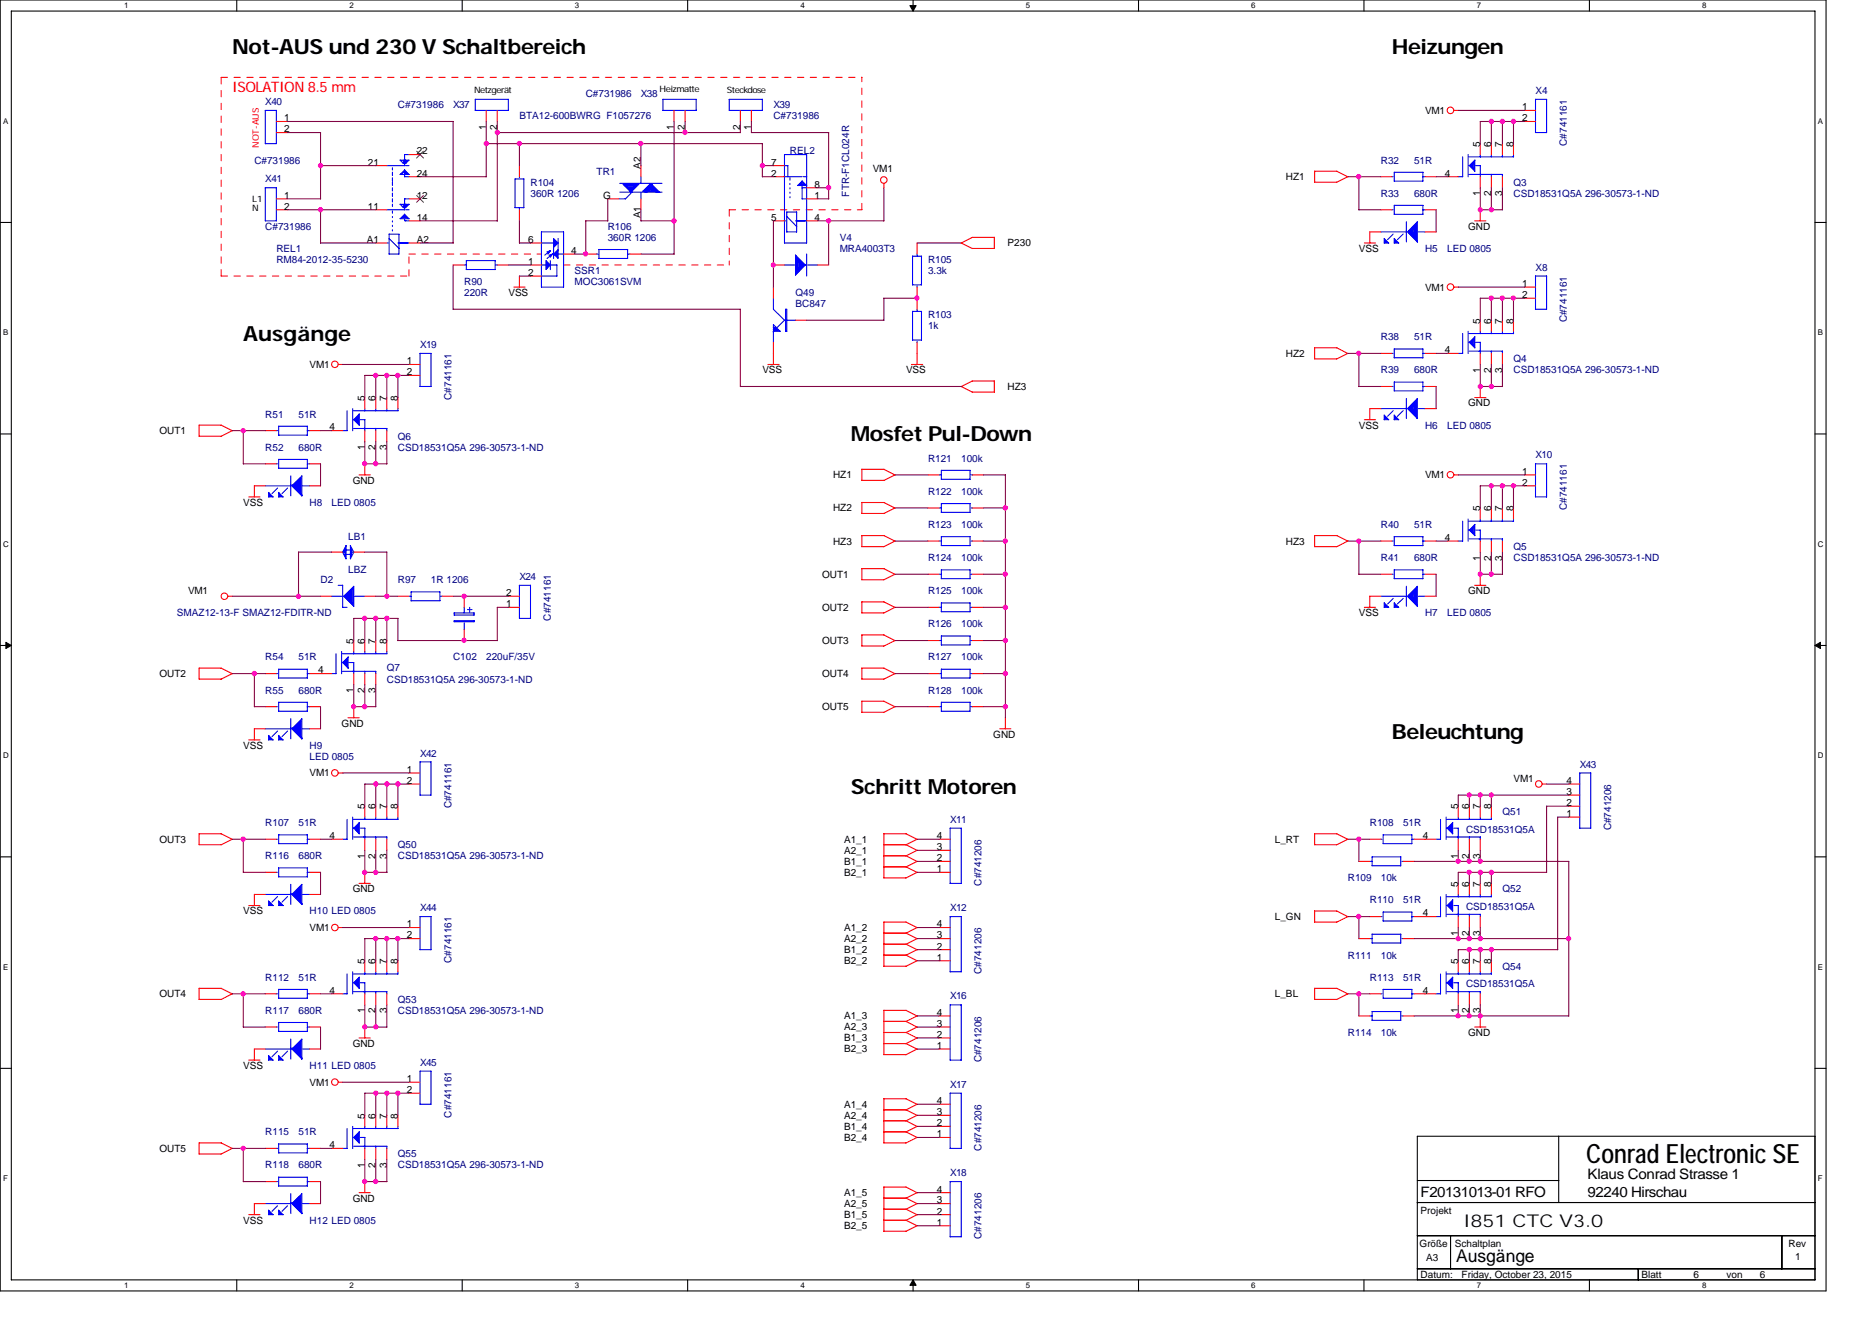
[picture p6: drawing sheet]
<svg xmlns="http://www.w3.org/2000/svg" width="297mm" height="210mm" viewBox="0 0 297 210" stroke-linecap="round" stroke-linejoin="round" font-family="sans-serif">
<defs><g id="words">
<text font-size="4.2" x="251.7" y="184.6">Conrad Electronic SE</text>
<g font-size="3.3">
<text x="36.8" y="8.6">Not-AUS und 230 V Schaltbereich</text>
<text x="220.9" y="8.6">Heizungen</text>
<text x="38.6" y="54.1">Ausgänge</text>
<text x="135" y="69.9">Mosfet Pul-Down</text>
<text x="220.9" y="117.2">Beleuchtung</text>
<text x="135" y="126">Schritt Motoren</text>
</g>
<g font-size="2.8">
<text x="232.2" y="194.8">I851 CTC V3.0</text>
<text x="231" y="200.4">Ausgänge</text>
</g>
<text font-size="2.3" fill="#f00" x="36.8" y="14.6">ISOLATION 8.5 mm</text>
<g font-size="2.3">
<text x="225.4" y="189.9">F20131013-01 RFO</text>
<text x="251.9" y="187.1">Klaus Conrad Strasse 1</text>
<text x="251.9" y="189.9">92240 Hirschau</text>
</g>
<g font-size="1.6" fill="#000080">
<text x="42.1" y="16.7">X40</text>
<text x="63.1" y="17.2">C#731986</text>
<text x="71.9" y="17.2">X37</text>
<text x="92.9" y="15.5">C#731986</text>
<text x="101.7" y="15.5">X38</text>
<text x="122.7" y="17.2">X39</text>
<text x="243.6" y="14.9">X4</text>
<text x="82.4" y="18.9">BTA12-600BWRG F1057276</text>
<text x="122.7" y="18.9">C#731986</text>
<text x="248.6" y="23.1" transform="rotate(-90 248.6 23.1)">C#741161</text>
<text x="40.4" y="26">C#731986</text>
<text x="42.1" y="28.9">X41</text>
<text x="84.2" y="29.5">R104</text>
<text x="94.7" y="27.7">TR1</text>
<text x="125.3" y="24.4">REL2</text>
<text x="219.1" y="26">R32</text>
<text x="224.4" y="26">51R</text>
<text x="240.2" y="29.5">Q3</text>
<text x="84.2" y="31.2">360R 1206</text>
<text x="134.7" y="31.2" transform="rotate(-90 134.7 31.2)">FTR-F1CL024R</text>
<text x="219.1" y="31.2">R33</text>
<text x="224.4" y="31.2">680R</text>
<text x="240.2" y="31.2">CSD18531Q5A 296-30573-1-ND</text>
<text x="42.1" y="36.5">C#731986</text>
<text x="43.9" y="40">REL1</text>
<text x="43.9" y="41.7">RM84-2012-35-5230</text>
<text x="96.4" y="36.5">R106</text>
<text x="96.4" y="38.2">360R 1206</text>
<text x="133.2" y="38.2">V4</text>
<text x="133.2" y="40">MRA4003T3</text>
<text x="147.3" y="41.7">R105</text>
<text x="226.1" y="40">H5</text>
<text x="229.6" y="40">LED 0805</text>
<text x="73.7" y="45.2">R90</text>
<text x="73.7" y="47">220R</text>
<text x="91.2" y="43.5">SSR1</text>
<text x="91.2" y="45.2">MOC3061SVM</text>
<text x="126.2" y="47">Q49</text>
<text x="147.3" y="43.5">3.3k</text>
<text x="243.6" y="43">X8</text>
<text x="126.2" y="48.7">BC847</text>
<text x="147.3" y="50.5">R103</text>
<text x="147.3" y="52.2">1k</text>
<text x="219.1" y="54">R38</text>
<text x="224.4" y="54">51R</text>
<text x="248.6" y="51.2" transform="rotate(-90 248.6 51.2)">C#741161</text>
<text x="66.7" y="55.2">X19</text>
<text x="219.1" y="59.3">R39</text>
<text x="224.4" y="59.3">680R</text>
<text x="240.2" y="57.5">Q4</text>
<text x="240.2" y="59.3">CSD18531Q5A 296-30573-1-ND</text>
<text x="71.6" y="63.5" transform="rotate(-90 71.6 63.5)">C#741161</text>
<text x="42.1" y="71.5">R52</text>
<text x="42.1" y="66.3">R51</text>
<text x="47.4" y="71.5">680R</text>
<text x="47.4" y="66.3">51R</text>
<text x="63.1" y="69.8">Q6</text>
<text x="63.1" y="71.5">CSD18531Q5A 296-30573-1-ND</text>
<text x="226.1" y="68">H6</text>
<text x="229.6" y="68">LED 0805</text>
<text x="147.3" y="73.3">R121</text>
<text x="152.5" y="73.3">100k</text>
<text x="243.6" y="72.7">X10</text>
<text x="49.1" y="80.3">H8</text>
<text x="52.6" y="80.3">LED 0805</text>
<text x="147.3" y="78.5">R122</text>
<text x="147.3" y="83.8">R123</text>
<text x="152.5" y="78.5">100k</text>
<text x="152.5" y="83.8">100k</text>
<text x="219.1" y="83.8">R40</text>
<text x="224.4" y="83.8">51R</text>
<text x="248.6" y="81" transform="rotate(-90 248.6 81)">C#741161</text>
<text x="55.2" y="85.7">LB1</text>
<text x="147.3" y="89">R124</text>
<text x="152.5" y="89">100k</text>
<text x="219.1" y="89">R41</text>
<text x="224.4" y="89">680R</text>
<text x="240.2" y="87.3">Q5</text>
<text x="240.2" y="89">CSD18531Q5A 296-30573-1-ND</text>
<text x="50.9" y="92.6">D2</text>
<text x="55.2" y="91">LBZ</text>
<text x="63.1" y="92.6">R97</text>
<text x="68.4" y="92.6">1R 1206</text>
<text x="82.4" y="92">X24</text>
<text x="147.3" y="94.3">R125</text>
<text x="152.5" y="94.3">100k</text>
<text x="28.1" y="97.8">SMAZ12-13-F SMAZ12-FDITR-ND</text>
<text x="87.4" y="98.5" transform="rotate(-90 87.4 98.5)">C#741161</text>
<text x="147.3" y="99.6">R126</text>
<text x="152.5" y="99.6">100k</text>
<text x="226.1" y="97.8">H7</text>
<text x="229.6" y="97.8">LED 0805</text>
<text x="42.1" y="104.8">R54</text>
<text x="47.4" y="104.8">51R</text>
<text x="61.4" y="106.6">Q7</text>
<text x="71.9" y="104.8">C102</text>
<text x="77.1" y="104.8">220uF/35V</text>
<text x="147.3" y="104.8">R127</text>
<text x="152.5" y="104.8">100k</text>
<text x="42.1" y="110.1">R55</text>
<text x="47.4" y="110.1">680R</text>
<text x="61.4" y="108.3">CSD18531Q5A 296-30573-1-ND</text>
<text x="147.3" y="110.1">R128</text>
<text x="152.5" y="110.1">100k</text>
<text x="49.1" y="118.9">H9</text>
<text x="49.1" y="120.6">LED 0805</text>
<text x="66.7" y="120.1">X42</text>
<text x="250.7" y="121.8">X43</text>
<text x="42.1" y="131.1">R107</text>
<text x="47.4" y="131.1">51R</text>
<text x="71.6" y="128.3" transform="rotate(-90 71.6 128.3)">C#741161</text>
<text x="150.8" y="130.6">X11</text>
<text x="217.4" y="131.1">R108</text>
<text x="222.6" y="131.1">51R</text>
<text x="238.4" y="129.4">Q51</text>
<text x="255.6" y="131.8" transform="rotate(-90 255.6 131.8)">C#741206</text>
<text x="42.1" y="136.4">R116</text>
<text x="47.4" y="136.4">680R</text>
<text x="63.1" y="134.6">Q50</text>
<text x="63.1" y="136.4">CSD18531Q5A 296-30573-1-ND</text>
<text x="232.6" y="132.2">CSD18531Q5A</text>
<text x="155.8" y="140.6" transform="rotate(-90 155.8 140.6)">C#741206</text>
<text x="213.9" y="139.9">R109</text>
<text x="217.4" y="143.4">R110</text>
<text x="219.1" y="139.9">10k</text>
<text x="222.6" y="143.4">51R</text>
<text x="238.4" y="141.6">Q52</text>
<text x="49.1" y="145.1">H10 LED 0805</text>
<text x="66.7" y="144.6">X44</text>
<text x="150.8" y="144.6">X12</text>
<text x="232.6" y="144.4">CSD18531Q5A</text>
<text x="42.1" y="155.7">R112</text>
<text x="47.4" y="155.7">51R</text>
<text x="71.6" y="152.8" transform="rotate(-90 71.6 152.8)">C#741161</text>
<text x="155.8" y="154.6" transform="rotate(-90 155.8 154.6)">C#741206</text>
<text x="213.9" y="152.1">R111</text>
<text x="217.4" y="155.7">R113</text>
<text x="219.1" y="152.1">10k</text>
<text x="222.6" y="155.7">51R</text>
<text x="238.4" y="153.9">Q54</text>
<text x="42.1" y="160.9">R117</text>
<text x="47.4" y="160.9">680R</text>
<text x="63.1" y="159.2">Q53</text>
<text x="63.1" y="160.9">CSD18531Q5A 296-30573-1-ND</text>
<text x="150.8" y="158.6">X16</text>
<text x="232.6" y="156.7">CSD18531Q5A</text>
<text x="213.9" y="164.4">R114</text>
<text x="219.1" y="164.4">10k</text>
<text x="49.1" y="169.7">H11 LED 0805</text>
<text x="66.7" y="169.1">X45</text>
<text x="150.8" y="172.7">X17</text>
<text x="155.8" y="168.6" transform="rotate(-90 155.8 168.6)">C#741206</text>
<text x="71.6" y="177.4" transform="rotate(-90 71.6 177.4)">C#741161</text>
<text x="42.1" y="180.2">R115</text>
<text x="42.1" y="185.4">R118</text>
<text x="47.4" y="180.2">51R</text>
<text x="47.4" y="185.4">680R</text>
<text x="63.1" y="183.7">Q55</text>
<text x="63.1" y="185.4">CSD18531Q5A 296-30573-1-ND</text>
<text x="155.8" y="182.6" transform="rotate(-90 155.8 182.6)">C#741206</text>
<text x="150.8" y="186.7">X18</text>
<text x="49.1" y="194.2">H12 LED 0805</text>
<text x="155.8" y="196.6" transform="rotate(-90 155.8 196.6)">C#741206</text>
</g>
<g font-size="1.6">
<text x="241.5" y="17.5">1</text>
<text x="45.1" y="19.3">1</text>
<text x="45.1" y="21">2</text>
<text x="77.1" y="20.6" transform="rotate(-90 77.1 20.6)">1</text>
<text x="78.9" y="20.6" transform="rotate(-90 78.9 20.6)">2</text>
<text x="106.9" y="20.6" transform="rotate(-90 106.9 20.6)">1</text>
<text x="108.7" y="20.6" transform="rotate(-90 108.7 20.6)">2</text>
<text x="117.5" y="20.6" transform="rotate(-90 117.5 20.6)">2</text>
<text x="119.2" y="20.6" transform="rotate(-90 119.2 20.6)">1</text>
<text x="226.1" y="18.1">VM1</text>
<text x="234.9" y="23.3" transform="rotate(-90 234.9 23.3)">5</text>
<text x="236.6" y="23.3" transform="rotate(-90 236.6 23.3)">6</text>
<text x="238.4" y="23.3" transform="rotate(-90 238.4 23.3)">7</text>
<text x="240.1" y="23.3" transform="rotate(-90 240.1 23.3)">8</text>
<text x="241.5" y="19.3">2</text>
<text x="58.4" y="26.3">21</text>
<text x="66.1" y="24.5">22</text>
<text x="66.1" y="28">24</text>
<text x="101.7" y="26.8" transform="rotate(-90 101.7 26.8)">A2</text>
<text x="122.4" y="28">2</text>
<text x="122.4" y="26.3">7</text>
<text x="129.2" y="29.8">8</text>
<text x="138.5" y="27.4">VM1</text>
<text x="204" y="28.6">HZ1</text>
<text x="229.3" y="28">4</text>
<text x="45.1" y="31.5">1</text>
<text x="45.1" y="33.3">2</text>
<text x="58.4" y="33.3">11</text>
<text x="66.1" y="31.5">12</text>
<text x="66.1" y="35">14</text>
<text x="95.7" y="31.5">G</text>
<text x="101.7" y="34.6" transform="rotate(-90 101.7 34.6)">A1</text>
<text x="122.4" y="35">5</text>
<text x="129.2" y="35">4</text>
<text x="129.2" y="31.5">1</text>
<text x="234.9" y="31.1" transform="rotate(-90 234.9 31.1)">1</text>
<text x="236.6" y="31.1" transform="rotate(-90 236.6 31.1)">2</text>
<text x="238.4" y="31.1" transform="rotate(-90 238.4 31.1)">3</text>
<text x="58.2" y="38.5">A1</text>
<text x="66.1" y="38.5">A2</text>
<text x="83.8" y="38.5">6</text>
<text x="90.7" y="40.3">4</text>
<text x="159.9" y="39.1">P230</text>
<text x="215.6" y="40">VSS</text>
<text x="233" y="36.5">GND</text>
<text x="80.7" y="47">VSS</text>
<text x="83.8" y="42">1</text>
<text x="83.8" y="43.8">2</text>
<text x="226.1" y="46.1">VM1</text>
<text x="241.5" y="45.6">1</text>
<text x="241.5" y="47.3">2</text>
<text x="234.9" y="51.4" transform="rotate(-90 234.9 51.4)">5</text>
<text x="236.6" y="51.4" transform="rotate(-90 236.6 51.4)">6</text>
<text x="238.4" y="51.4" transform="rotate(-90 238.4 51.4)">7</text>
<text x="240.1" y="51.4" transform="rotate(-90 240.1 51.4)">8</text>
<text x="49.1" y="58.4">VM1</text>
<text x="64.5" y="57.8">1</text>
<text x="64.5" y="59.6">2</text>
<text x="121" y="59.3">VSS</text>
<text x="143.8" y="59.3">VSS</text>
<text x="204" y="56.6">HZ2</text>
<text x="229.3" y="56.1">4</text>
<text x="234.9" y="59.2" transform="rotate(-90 234.9 59.2)">1</text>
<text x="236.6" y="59.2" transform="rotate(-90 236.6 59.2)">2</text>
<text x="238.4" y="59.2" transform="rotate(-90 238.4 59.2)">3</text>
<text x="57.9" y="63.6" transform="rotate(-90 57.9 63.6)">5</text>
<text x="59.6" y="63.6" transform="rotate(-90 59.6 63.6)">6</text>
<text x="61.4" y="63.6" transform="rotate(-90 61.4 63.6)">7</text>
<text x="63.1" y="63.6" transform="rotate(-90 63.1 63.6)">8</text>
<text x="159.9" y="61.9">HZ3</text>
<text x="233" y="64.5">GND</text>
<text x="25.3" y="68.9">OUT1</text>
<text x="52.3" y="68.3">4</text>
<text x="57.9" y="71.4" transform="rotate(-90 57.9 71.4)">1</text>
<text x="59.6" y="71.4" transform="rotate(-90 59.6 71.4)">2</text>
<text x="61.4" y="71.4" transform="rotate(-90 61.4 71.4)">3</text>
<text x="215.6" y="68">VSS</text>
<text x="56" y="76.8">GND</text>
<text x="132.2" y="75.9">HZ1</text>
<text x="226.1" y="75.9">VM1</text>
<text x="241.5" y="75.4">1</text>
<text x="241.5" y="77.1">2</text>
<text x="38.6" y="80.3">VSS</text>
<text x="132.2" y="81.2">HZ2</text>
<text x="234.9" y="81.2" transform="rotate(-90 234.9 81.2)">5</text>
<text x="236.6" y="81.2" transform="rotate(-90 236.6 81.2)">6</text>
<text x="238.4" y="81.2" transform="rotate(-90 238.4 81.2)">7</text>
<text x="240.1" y="81.2" transform="rotate(-90 240.1 81.2)">8</text>
<text x="132.2" y="86.4">HZ3</text>
<text x="204" y="86.4">HZ3</text>
<text x="229.3" y="85.9">4</text>
<text x="234.9" y="89" transform="rotate(-90 234.9 89)">1</text>
<text x="236.6" y="89" transform="rotate(-90 236.6 89)">2</text>
<text x="238.4" y="89" transform="rotate(-90 238.4 89)">3</text>
<text x="29.8" y="94.3">VM1</text>
<text x="80.3" y="94.6">2</text>
<text x="130.4" y="91.7">OUT1</text>
<text x="233" y="94.3">GND</text>
<text x="80.3" y="96.4">1</text>
<text x="130.4" y="96.9">OUT2</text>
<text x="215.6" y="97.8">VSS</text>
<text x="25.3" y="107.5">OUT2</text>
<text x="50.5" y="106.9">4</text>
<text x="56.1" y="102.2" transform="rotate(-90 56.1 102.2)">5</text>
<text x="57.9" y="102.2" transform="rotate(-90 57.9 102.2)">6</text>
<text x="59.6" y="102.2" transform="rotate(-90 59.6 102.2)">7</text>
<text x="61.4" y="102.2" transform="rotate(-90 61.4 102.2)">8</text>
<text x="130.4" y="102.2">OUT3</text>
<text x="130.4" y="107.5">OUT4</text>
<text x="56.1" y="110" transform="rotate(-90 56.1 110)">1</text>
<text x="57.9" y="110" transform="rotate(-90 57.9 110)">2</text>
<text x="59.6" y="110" transform="rotate(-90 59.6 110)">3</text>
<text x="130.4" y="112.7">OUT5</text>
<text x="38.6" y="118.9">VSS</text>
<text x="54.2" y="115.3">GND</text>
<text x="157.6" y="117.1">GND</text>
<text x="49.1" y="123.2">VM1</text>
<text x="64.5" y="122.7">1</text>
<text x="64.5" y="124.4">2</text>
<text x="240.2" y="124.1">VM1</text>
<text x="248.6" y="124.4">4</text>
<text x="57.9" y="128.5" transform="rotate(-90 57.9 128.5)">5</text>
<text x="59.6" y="128.5" transform="rotate(-90 59.6 128.5)">6</text>
<text x="61.4" y="128.5" transform="rotate(-90 61.4 128.5)">7</text>
<text x="63.1" y="128.5" transform="rotate(-90 63.1 128.5)">8</text>
<text x="231.4" y="128.5" transform="rotate(-90 231.4 128.5)">5</text>
<text x="233.1" y="128.5" transform="rotate(-90 233.1 128.5)">6</text>
<text x="234.9" y="128.5" transform="rotate(-90 234.9 128.5)">7</text>
<text x="236.6" y="128.5" transform="rotate(-90 236.6 128.5)">8</text>
<text x="248.6" y="129.7">1</text>
<text x="248.6" y="127.9">2</text>
<text x="248.6" y="126.2">3</text>
<text x="25.3" y="133.8">OUT3</text>
<text x="52.3" y="133.2">4</text>
<text x="57.9" y="136.3" transform="rotate(-90 57.9 136.3)">1</text>
<text x="59.6" y="136.3" transform="rotate(-90 59.6 136.3)">2</text>
<text x="61.4" y="136.3" transform="rotate(-90 61.4 136.3)">3</text>
<text x="133.9" y="133.8">A1_1</text>
<text x="133.9" y="135.5">A2_1</text>
<text x="133.9" y="137.2">B1_1</text>
<text x="148.7" y="136.7">2</text>
<text x="148.7" y="133.2">4</text>
<text x="148.7" y="134.9">3</text>
<text x="202.3" y="133.8">L_RT</text>
<text x="225.8" y="133.2">4</text>
<text x="231.4" y="136.3" transform="rotate(-90 231.4 136.3)">1</text>
<text x="233.1" y="136.3" transform="rotate(-90 233.1 136.3)">2</text>
<text x="234.9" y="136.3" transform="rotate(-90 234.9 136.3)">3</text>
<text x="56" y="141.6">GND</text>
<text x="133.9" y="139">B2_1</text>
<text x="148.7" y="138.4">1</text>
<text x="231.4" y="140.7" transform="rotate(-90 231.4 140.7)">5</text>
<text x="233.1" y="140.7" transform="rotate(-90 233.1 140.7)">6</text>
<text x="234.9" y="140.7" transform="rotate(-90 234.9 140.7)">7</text>
<text x="236.6" y="140.7" transform="rotate(-90 236.6 140.7)">8</text>
<text x="38.6" y="145.1">VSS</text>
<text x="49.1" y="147.8">VM1</text>
<text x="64.5" y="147.2">1</text>
<text x="64.5" y="148.9">2</text>
<text x="133.9" y="147.8">A1_2</text>
<text x="133.9" y="149.5">A2_2</text>
<text x="148.7" y="147.2">4</text>
<text x="148.7" y="148.9">3</text>
<text x="202.3" y="146">L_GN</text>
<text x="225.8" y="145.5">4</text>
<text x="231.4" y="148.6" transform="rotate(-90 231.4 148.6)">1</text>
<text x="233.1" y="148.6" transform="rotate(-90 233.1 148.6)">2</text>
<text x="234.9" y="148.6" transform="rotate(-90 234.9 148.6)">3</text>
<text x="57.9" y="153" transform="rotate(-90 57.9 153)">5</text>
<text x="59.6" y="153" transform="rotate(-90 59.6 153)">6</text>
<text x="61.4" y="153" transform="rotate(-90 61.4 153)">7</text>
<text x="63.1" y="153" transform="rotate(-90 63.1 153)">8</text>
<text x="133.9" y="153">B2_2</text>
<text x="133.9" y="151.3">B1_2</text>
<text x="148.7" y="152.5">1</text>
<text x="148.7" y="150.7">2</text>
<text x="231.4" y="153" transform="rotate(-90 231.4 153)">5</text>
<text x="233.1" y="153" transform="rotate(-90 233.1 153)">6</text>
<text x="234.9" y="153" transform="rotate(-90 234.9 153)">7</text>
<text x="236.6" y="153" transform="rotate(-90 236.6 153)">8</text>
<text x="25.3" y="158.3">OUT4</text>
<text x="52.3" y="157.7">4</text>
<text x="57.9" y="160.8" transform="rotate(-90 57.9 160.8)">1</text>
<text x="59.6" y="160.8" transform="rotate(-90 59.6 160.8)">2</text>
<text x="61.4" y="160.8" transform="rotate(-90 61.4 160.8)">3</text>
<text x="133.9" y="161.8">A1_3</text>
<text x="148.7" y="161.2">4</text>
<text x="202.3" y="158.3">L_BL</text>
<text x="225.8" y="157.7">4</text>
<text x="231.4" y="160.8" transform="rotate(-90 231.4 160.8)">1</text>
<text x="233.1" y="160.8" transform="rotate(-90 233.1 160.8)">2</text>
<text x="234.9" y="160.8" transform="rotate(-90 234.9 160.8)">3</text>
<text x="56" y="166.2">GND</text>
<text x="133.9" y="167">B2_3</text>
<text x="133.9" y="163.5">A2_3</text>
<text x="133.9" y="165.3">B1_3</text>
<text x="148.7" y="166.5">1</text>
<text x="148.7" y="164.7">2</text>
<text x="148.7" y="163">3</text>
<text x="233" y="164.4">GND</text>
<text x="38.6" y="169.7">VSS</text>
<text x="49.1" y="172.3">VM1</text>
<text x="64.5" y="171.7">1</text>
<text x="64.5" y="173.5">2</text>
<text x="57.9" y="177.5" transform="rotate(-90 57.9 177.5)">5</text>
<text x="59.6" y="177.5" transform="rotate(-90 59.6 177.5)">6</text>
<text x="61.4" y="177.5" transform="rotate(-90 61.4 177.5)">7</text>
<text x="63.1" y="177.5" transform="rotate(-90 63.1 177.5)">8</text>
<text x="133.9" y="179.3">B1_4</text>
<text x="133.9" y="175.8">A1_4</text>
<text x="133.9" y="177.6">A2_4</text>
<text x="148.7" y="178.8">2</text>
<text x="148.7" y="175.2">4</text>
<text x="148.7" y="177">3</text>
<text x="25.3" y="182.8">OUT5</text>
<text x="52.3" y="182.2">4</text>
<text x="57.9" y="185.4" transform="rotate(-90 57.9 185.4)">1</text>
<text x="59.6" y="185.4" transform="rotate(-90 59.6 185.4)">2</text>
<text x="61.4" y="185.4" transform="rotate(-90 61.4 185.4)">3</text>
<text x="133.9" y="181.1">B2_4</text>
<text x="148.7" y="180.5">1</text>
<text x="56" y="190.7">GND</text>
<text x="133.9" y="189.8">A1_5</text>
<text x="133.9" y="191.6">A2_5</text>
<text x="148.7" y="189.3">4</text>
<text x="148.7" y="191">3</text>
<text x="38.6" y="194.2">VSS</text>
<text x="133.9" y="195.1">B2_5</text>
<text x="133.9" y="193.3">B1_5</text>
<text x="148.7" y="194.5">1</text>
<text x="148.7" y="192.8">2</text>
<text x="225.3" y="197.9">Größe</text>
<text x="225.4" y="192.6">Projekt</text>
<text x="230.9" y="197.9">Schaltplan</text>
<text x="283.8" y="197.9">Rev</text>
<text x="225.4" y="202.8">Datum:</text>
<text x="226.3" y="200.2">A3</text>
<text x="231.9" y="202.8">Friday, October 23, 2015</text>
<text x="260.5" y="202.8">Blatt</text>
<text x="268.7" y="202.8">6</text>
<text x="274" y="202.8">von</text>
<text x="279.2" y="202.8">6</text>
<text x="284.8" y="200">1</text>
</g>
<g font-size="1.4">
<text x="75.2" y="14.7">Netzgerät</text>
<text x="104.7" y="14.5">Heizmatte</text>
<text x="115.4" y="14.7">Steckdose</text>
<text x="40" y="32.1">L1</text>
<text x="40" y="33.5">N</text>
</g>
<text font-size="1.4" fill="#f00" x="41.1" y="23.5" transform="rotate(-90 41.1 23.5)">NOT-AUS</text>
<g font-size="1.3">
<text x="19.7" y="1.3">1</text>
<text x="55.5" y="1.3">2</text>
<text x="91.2" y="1.3">3</text>
<text x="127" y="1.3">4</text>
<text x="162.8" y="1.3">5</text>
<text x="198.5" y="1.3">6</text>
<text x="234.3" y="1.3">7</text>
<text x="270.1" y="1.3">8</text>
<text x=".5" y="19.6">A</text>
<text x="288.4" y="19.6">A</text>
<text x=".5" y="53.2">B</text>
<text x="288.4" y="53.2">B</text>
<text x=".5" y="86.8">C</text>
<text x="288.4" y="86.8">C</text>
<text x=".5" y="120.3">D</text>
<text x="288.4" y="120.3">D</text>
<text x=".5" y="153.9">E</text>
<text x="288.4" y="153.9">E</text>
<text x=".5" y="187.5">F</text>
<text x="288.4" y="187.5">F</text>
<text x="19.7" y="204.4">1</text>
<text x="55.5" y="204.4">2</text>
<text x="91.2" y="204.4">3</text>
<text x="127" y="204.4">4</text>
<text x="162.8" y="204.4">5</text>
<text x="198.5" y="204.4">6</text>
<text x="234.3" y="204.4">7</text>
<text x="270.1" y="204.4">8</text>
</g>
</g></defs>
<path d="M0 0h289.7v204.9h-289.7zM1.8 1.8h286.2v201.3h-286.2z" fill="none" stroke="#000" stroke-width=".17"/>
<g fill="#fff">
<path d="M19.7 .2h.7v1.4h-.7z"/>
<path d="M19.7 203.3h.7v1.4h-.7z"/>
</g>
<path d="M37.6 0v1.8M37.6 203.1v1.8" fill="none" stroke="#000" stroke-width=".17"/>
<g fill="#fff">
<path d="M55.5 .2h.6v1.4h-.6z"/>
<path d="M55.5 203.3h.6v1.4h-.6z"/>
</g>
<path d="M73.3 0v1.8M73.3 203.1v1.8" fill="none" stroke="#000" stroke-width=".17"/>
<g fill="#fff">
<path d="M91.2 .2h.7v1.4h-.7z"/>
<path d="M91.2 203.3h.7v1.4h-.7z"/>
</g>
<path d="M109.1 0v1.8M109.1 203.1v1.8" fill="none" stroke="#000" stroke-width=".17"/>
<g fill="#fff">
<path d="M127 .2h.7v1.4h-.7z"/>
<path d="M127 203.3h.7v1.4h-.7z"/>
</g>
<path d="M144.9 0v1.8M144.9 203.1v1.8" fill="none" stroke="#000" stroke-width=".17"/>
<path d="M144.4 .9h1l-.5 .9zM144.9 203.1l.5 .9h-1z" fill="#000" stroke="#000" stroke-width=".16"/>
<g fill="#fff">
<path d="M162.8 .2h.6v1.4h-.6z"/>
<path d="M162.8 203.3h.6v1.4h-.6z"/>
</g>
<path d="M180.7 0v1.8M180.7 203.1v1.8" fill="none" stroke="#000" stroke-width=".17"/>
<g fill="#fff">
<path d="M198.5 .2h.7v1.4h-.7z"/>
<path d="M198.5 203.3h.7v1.4h-.7z"/>
</g>
<path d="M216.4 0v1.8M216.4 203.1v1.8" fill="none" stroke="#000" stroke-width=".17"/>
<g fill="#fff">
<path d="M234.3 .2h.7v1.4h-.7z"/>
<path d="M234.3 203.3h.7v1.4h-.7z"/>
</g>
<path d="M252.2 0v1.8M252.2 203.1v1.8" fill="none" stroke="#000" stroke-width=".17"/>
<g fill="#fff">
<path d="M270.1 .2h.7v1.4h-.7z"/>
<path d="M270.1 203.3h.7v1.4h-.7z"/>
<path d="M.5 18.5h.8v1.4h-.8z"/>
<path d="M288.4 18.5h.9v1.4h-.9z"/>
<path d="M.5 52.1h.8v1.4h-.8z"/>
<path d="M288.4 52.1h.9v1.4h-.9z"/>
</g>
<path d="M0 35.3h1.8M288 35.3h1.7" fill="none" stroke="#000" stroke-width=".17"/>
<g fill="#fff">
<path d="M.5 85.6h.9v1.4h-.9z"/>
<path d="M288.4 85.6h.9v1.4h-.9z"/>
</g>
<path d="M0 68.9h1.8M288 68.9h1.7" fill="none" stroke="#000" stroke-width=".17"/>
<g fill="#fff">
<path d="M.5 119.2h.9v1.4h-.9z"/>
<path d="M288.4 119.2h.9v1.4h-.9z"/>
</g>
<path d="M0 102.4h1.8M288 102.4h1.7" fill="none" stroke="#000" stroke-width=".17"/>
<path d="M.9 101.9l.9 .5-.9 .5zM288 102.4l.9-.5v1z" fill="#000" stroke="#000" stroke-width=".16"/>
<g fill="#fff">
<path d="M.5 152.8h.8v1.4h-.8z"/>
<path d="M288.4 152.8h.9v1.4h-.9z"/>
</g>
<path d="M0 136h1.8M288 136h1.7" fill="none" stroke="#000" stroke-width=".17"/>
<g fill="#fff">
<path d="M.5 186.3h.7v1.4h-.7z"/>
<path d="M288.4 186.3h.8v1.4h-.8z"/>
</g>
<path d="M0 169.6h1.8M288 169.6h1.7M224.9 180.3h63.1v22.8h-63.1zM224.9 190.9h63.1M224.9 196.1h63.1M224.9 187.4h22.5M230.2 196.1v5.3M247.3 180.3v10.6M282.7 196.1v5.3M224.9 201.4h63.1M259.9 201.4v1.7" fill="none" stroke="#000" stroke-width=".17"/>
<path d="M35.1 12.3h101.7M115.7 33.3v8.8M115.7 33.3h21.1M136.8 33.3v-21M35.1 43.8v-31.5M35.1 43.8h29.8M64.9 43.8v-3.5M64.9 40.3h21M89.4 42.1h26.3" fill="none" stroke="#f00" stroke-width=".16" stroke-dasharray="1 1 1 1 1 1 1 1"/>
<g fill="none" stroke="#f00" stroke-width=".17">
<path d="M43.9 19.3h1.7M77.1 17.5v1.8M78.9 17.5v1.8M107 17.5v1.8M108.7 17.5v1.8M117.5 17.5v1.8M119.2 17.5v1.8M230.7 17.5h.7M241.9 17.5h1.7M241.9 19.3h1.7M43.9 21h1.7M43.9 33.3h1.7"/>
<path d="M43.9 31.6h1.7M59.6 38.6h1.8M59.6 33.3h1.8M59.6 26.3h1.8M64.9 35.1h1.8M64.9 38.6h1.8M64.9 28h1.8M64.9 31.6h1.8M64.9 24.5h1.8M82.4 26.3v1.7M82.4 33.3v1.8M84.2 38.6h1.7"/>
<path d="M96.4 31.6h1.8M101.7 26.3v1.7M101.7 31.6v1.7M122.7 35.1h1.8M122.7 28h1.8M122.7 26.3h1.8M128 35.1h1.7M128 29.8h1.7M128 31.6h1.7M140.2 29.1v.7M145.5 38.6v1.7M152.5 38.6l1.8 .9"/>
<path d="M154.3 39.4h3.5M157.8 37.7v1.7M157.8 37.7h-3.5l-1.8 .9M212.1 27.2l1.8 .9M212.1 27.2h-3.5v1.7h3.5M213.9 28l-1.8 .9M216.5 38.6h1.8M217.4 36.8v1.8M217.4 36.8h1.7M219.1 28h1.8M219.1 33.3h1.8M226.1 28h1.8"/>
<path d="M226.1 33.3h1.8M226.1 36.8h1.8M229.6 28h1.8M234 35.1h1.8M234.9 22.8v1.7M234.9 28v1.8M234.9 33.3v1.8M236.6 22.8v1.7M236.6 28v1.8M238.4 22.8v1.7M238.4 28v1.8M240.2 22.8v1.7"/>
<path d="M53.7 57.8h.7M64.9 57.8h1.8M64.9 59.6h1.8M71.9 42.1h1.8M78.9 42.1h1.8M81.5 45.6h1.8M82.4 43.8v1.8M84.2 42.1h1.7M84.2 43.8h1.7M89.4 40.3h1.8M92.9 40.3h1.8M99.9 40.3h1.8"/>
<path d="M121.9 57.8h1.7M122.7 45.6v1.7M122.7 54.3v3.5M122.7 42.1h1.8M126.2 50.8h1.8M129.7 42.1h1.8M144.6 57.8h1.8M145.5 45.6v3.5M145.5 54.3v3.5M208.6 55.2v1.8h3.5M208.6 55.2h3.5M212.1 55.2l1.8 .9"/>
<path d="M213.9 56.1l-1.8 .9M219.1 56.1h1.8M226.1 56.1h1.8M229.6 56.1h1.8M230.7 45.6h.7M234.9 50.8v1.8M234.9 56.1v1.7M236.6 50.8v1.8M236.6 56.1v1.7M238.4 50.8v1.8M238.4 56.1v1.7M240.2 50.8v1.8"/>
<path d="M241.9 45.6h1.7M241.9 47.3h1.7M31.6 69.2h3.5M31.6 69.2v-1.7h3.5l1.8 .9-1.8 .9M39.5 78.9h1.8M40.4 77.1v1.8M40.4 77.1h1.7M42.1 73.6h1.8M42.1 68.3h1.8M49.1 77.1h1.8M49.1 73.6h1.8M49.1 68.3h1.8"/>
<path d="M52.6 68.3h1.8M57 75.4h1.8M57.9 63.1v1.8M57.9 68.3v1.8M57.9 73.6v1.8M59.6 63.1v1.8M59.6 68.3v1.8M61.4 63.1v1.8M61.4 68.3v1.8M63.1 63.1v1.8M136.8 74.5h3.5M136.8 74.5l-.1 1.7h3.5"/>
<path d="M136.8 79.7v1.8h3.4M136.8 79.8h3.5M140.2 74.5l1.8 .9M140.2 79.8l1.8 .8M142 75.4l-1.8 .9M147.3 75.4h1.7M152.5 61.4l1.8-.9h3.5v1.7M152.5 61.3l1.8 1M154.3 75.4h1.7M154.3 62.2h3.5M216.5 66.6h1.8M217.4 64.8v1.8"/>
<path d="M217.4 64.9h1.7M219.1 61.3h1.8M226.1 64.9h1.8M226.1 61.3h1.8M230.7 75.4h.7M234 63.1h1.8M234.9 61.3v1.8M241.9 75.4h1.7M241.9 77.1h1.7M36.1 94.6h.8M50.9 94.6h1.7M52.6 87.6h1.8"/>
<path d="M56.1 87.6h1.8M57.9 94.6h1.7M63.1 94.6h1.8M70.1 94.6h1.8M73.7 94.6v1.8M73.7 99.9v1.8M80.7 94.6h1.7M80.7 96.4h1.7M136.8 85h3.5M136.8 85l-.1 1.8h3.5M140.2 90.3l1.8 .8-1.8 .9h-3.4v-1.8l3.5 .1M140.2 85l1.8 .9-1.8 .9"/>
<path d="M140.2 95.5l1.8 .9-1.8 .9M140.3 95.5h-3.5v1.8h3.4M142 80.6l-1.8 .9M147.3 96.4h1.7M147.3 91.1h1.7M147.3 80.6h1.7M147.3 85.9h1.7M154.3 96.4h1.7M154.3 91.1h1.7M154.3 80.6h1.7M154.3 85.9h1.7M208.6 85v1.8h3.5"/>
<path d="M208.6 85h3.5M212.1 85l1.8 .9M213.9 85.9l-1.8 .9M216.5 96.4h1.8M217.4 94.6h1.7M217.4 94.6v1.8M219.1 91.1h1.8M219.1 85.9h1.8M226.1 94.6h1.8M226.1 91.1h1.8M226.1 85.9h1.8M229.6 85.9h1.8"/>
<path d="M234 92.9h1.8M234.9 80.6v1.8M234.9 85.9v1.7M234.9 91.1v1.8M236.6 80.6v1.8M236.6 85.9v1.7M238.4 80.6v1.8M238.4 85.9v1.7M240.2 80.6v1.8M31.6 107.8h3.5M36.8 106.9l-1.7 .9M36.9 106.9l-1.8-.9h-3.5v1.8"/>
<path d="M39.5 117.4h1.8M42.1 115.7h-1.7v1.7M42.1 112.2h1.8M42.1 106.9h1.8M49.1 115.7h1.8M49.1 112.2h1.8M49.1 106.9h3.5M55.2 113.9h1.8M56.1 101.7v1.7M56.1 106.9v1.8M56.1 112.1v1.8M57.9 101.7v1.7"/>
<path d="M57.9 106.9v1.8M59.6 101.7v1.7M59.6 106.9v1.8M61.4 101.7v1.7M136.8 111.3v1.8h3.4l1.8-.9M136.8 111.3h3.5M140.2 100.8l1.8 .9-1.8 .8h-3.4v-1.7h3.5M140.2 111.3l1.8 .9M140.2 106l1.8 .9M140.3 106h-3.5v1.8h3.4M142 106.9l-1.8 .9M147.3 112.2h1.7"/>
<path d="M147.3 106.9h1.7M147.3 101.7h1.7M154.3 112.2h1.7M154.3 106.9h1.7M154.3 101.7h1.7M158.6 115.7h1.8M159.5 113.9v1.8M31.6 134.1h3.5M31.6 132.3h3.5l1.8 .9-1.8 .9M31.6 132.3v1.8M42.1 138.5h1.8M42.1 133.2h1.8"/>
<path d="M49.1 138.5h1.8M49.1 133.2h1.8M52.6 133.2h1.8M53.7 122.7h.7M57.9 128v1.7M57.9 133.2v1.8M57.9 138.4v1.8M59.6 128v1.7M59.6 133.2v1.8M61.4 128v1.7M61.4 133.2v1.8M63.1 128v1.7"/>
<path d="M64.9 124.4h1.8M64.9 122.7h1.8M140.2 134.1h3.6M140.2 135.8h3.6M140.2 137.6h3.6M140.2 132.3v7h3.6l1.7-.8M140.2 132.3h3.6M143.8 132.3l1.7 .9M143.8 135.8l1.7 .9M143.8 137.6l1.7 .9M145.5 133.2l-1.8 .9 1.8 .9M145.5 135l-1.8 .8"/>
<path d="M145.5 136.7l-1.8 .9M149 138.5h1.8M149 133.2h1.8M149 136.7h1.8M149 135h1.8M208.6 132.3v1.8h3.5M208.6 132.3h3.5M212.1 132.3l1.8 .9M213.9 133.2l-1.8 .9M215.6 136.7h1.8M217.4 133.2h1.7M222.6 136.7h1.8"/>
<path d="M224.4 133.2h3.5M231.4 128v1.7M231.4 133.2v1.8M233.1 128v1.7M233.1 133.2v1.8M234.9 128v1.7M234.9 133.2v1.8M236.6 128v1.7M244.7 124.4h.7M248.9 124.4h1.8M248.9 129.7h1.8M248.9 128h1.8"/>
<path d="M248.9 126.2h1.8M31.6 158.6h3.5M36.8 157.7l-1.7 .9M36.9 157.8l-1.8-.9h-3.5v1.7M39.5 143.7h1.8M40.4 141.9v1.8M40.4 142h1.7M42.1 157.7h1.8M49.1 142h1.8M49.1 157.7h1.8M52.6 157.7h1.8M53.7 147.2h.7"/>
<path d="M57 140.2h1.8M57.9 152.5v1.7M57.9 157.7v1.8M59.6 152.5v1.7M59.6 157.7v1.8M61.4 152.5v1.7M61.4 157.7v1.8M63.1 152.5v1.7M64.9 147.2h1.8M64.9 149h1.8M140.2 148.1h3.6M140.2 151.6h3.6"/>
<path d="M140.2 149.9h3.6M143.8 146.3l1.7 .9M143.8 146.3h-3.6v7.1h3.6l1.7-.9M145.5 147.2l-1.8 .9 1.8 .9M145.5 150.7l-1.7 .9 1.7 .9M145.5 149l-1.8 .9 1.8 .8M149 147.2h1.8M149 149h1.8M149 152.5h1.8M149 150.7h1.8M208.6 144.6v1.7h3.5M208.6 144.6h3.5"/>
<path d="M212.1 156.9l1.8 .9M212.1 144.6l1.8 .9M212.1 156.9h-3.5v1.7h3.5M213.9 157.7l-1.8 .9M213.9 145.5l-1.8 .9M215.6 149h1.8M217.4 157.7h1.7M217.4 145.5h1.7M222.6 149h1.8M224.4 157.7h3.5M224.4 145.5h3.5M231.4 140.2v1.8"/>
<path d="M231.4 145.5v1.7M231.4 152.5v1.7M231.4 157.7v1.8M233.1 140.2v1.8M233.1 145.5v1.7M233.1 152.5v1.7M233.1 157.7v1.8M234.9 140.2v1.8M234.9 145.5v1.7M234.9 152.5v1.7M234.9 157.7v1.8M236.6 140.2v1.8"/>
<path d="M236.6 152.5v1.7M39.5 168.3h1.8M42.1 163h1.8M42.1 166.5h-1.7v1.8M49.1 163h1.8M49.1 166.5h1.8M53.7 171.8h.7M57 164.7h1.8M57.9 163v1.7M57.9 177v1.8M59.6 177v1.8M61.4 177v1.8"/>
<path d="M63.1 177v1.8M64.9 171.8h1.8M64.9 173.5h1.8M140.2 165.6h3.6M140.2 177.9h3.6M140.2 179.6h3.6M140.2 176.1h3.6M140.2 162.1h3.6M140.2 163.9h3.6M143.8 165.6l1.7 .9M143.8 177.9l1.7 .9M143.8 174.4l1.7 .9"/>
<path d="M143.8 163.9l1.7 .9M143.8 160.4l1.7 .9M143.8 160.4l-3.6-.1v7.1h3.6l1.7-.9M143.8 174.4h-3.6v7h3.6l1.7-.9M145.5 178.8l-1.8 .9 1.8 .9M145.5 175.3l-1.8 .9 1.8 .8M145.5 161.2l-1.7 .9 1.7 .9M145.5 163l-1.8 .9M145.5 164.7l-1.8 1M145.5 177l-1.8 .9M149 163h1.8M149 164.7h1.8"/>
<path d="M149 161.2h1.8M149 178.8h1.8M149 175.3h1.8M149 177h1.8M149 166.5h1.8M215.6 161.2h1.8M222.6 161.2h1.8M234 163h1.8M234.9 161.2v1.8M31.6 183.2h3.5M31.6 181.4v1.8M31.6 181.4h3.5l1.8 .9-1.8 .9"/>
<path d="M39.5 192.8h1.8M40.4 191v1.8M40.4 191h1.7M42.1 182.3h1.8M42.1 187.5h1.8M49.1 182.3h1.8M49.1 191h1.8M49.1 187.5h1.8M52.6 182.3h1.8M57 189.3h1.8M57.9 182.3v1.7M57.9 187.5v1.8"/>
<path d="M59.6 182.3v1.7M61.4 182.3v1.7M140.2 190.2h3.6M140.2 193.7h3.6M140.2 191.9h3.6M143.8 188.4l1.7 .9M143.8 193.7l1.7 .9M143.8 191.9l1.7 .9M143.8 188.4h-3.6v7h3.6M145.5 192.8l-1.8 .9M145.5 189.3l-1.8 .9 1.8 .9M145.5 194.5l-1.8 .9"/>
<path d="M145.5 191l-1.8 .9M149 189.3h1.8M149 192.8h1.8M149 180.5h1.8M149 194.5h1.8M149 191h1.8"/>
<circle cx="230.1" cy="17.5" r=".52"/>
<circle cx="140.2" cy="28.6" r=".52"/>
<circle cx="53.1" cy="57.8" r=".52"/>
<circle cx="230.1" cy="45.6" r=".52"/>
<circle cx="230.2" cy="75.4" r=".52"/>
<circle cx="35.6" cy="94.6" r=".52"/>
<circle cx="53.1" cy="122.7" r=".52"/>
<circle cx="244.2" cy="124.4" r=".52"/>
<circle cx="53.1" cy="147.2" r=".52"/>
<circle cx="53.1" cy="171.7" r=".52"/>
</g>
<g fill="none" stroke="#00f" stroke-width=".17">
<path d="M43.9 17.5v5.3h-1.8v-5.3h1.8M75.4 15.7v1.8h5.3v-1.7M75.4 15.8h5.3M105.2 15.8h5.3v1.7h-5.3M105.2 15.7v1.8M121 15.8h-5.3v1.7h5.3M121 15.7v1.8M243.6 15.8h1.8M243.6 15.7v5.3h1.8M245.4 15.8v5.3M42.1 29.8h1.8v5.3h-1.8zM61.4 33.3h2.8"/>
<path d="M61.4 38.6h.2M61.7 37.2h1.6v3.1M61.7 37.1v3.2h1.6M61.7 37.9l1.6 1.6M62.3 26.6v.4M62.3 27.3v.6M62.3 28.2v.5M62.3 28.9v.5M62.3 29.8v.5M62.3 30.6v.6M62.3 31.5v.6M62.3 32.4v.4"/>
<path d="M62.3 33.5v.3M62.3 34.4v.1M62.3 35.1v.1M62.3 35.8v.2M62.3 36.4v.3M63.1 38.6h1.8M63.5 27.7h1.4l-.7-.7v1.1M63.5 32.4l.5 .6v-.6M63.5 34.7h1.4M63.5 25.4l.5 .6M63.5 32.4h.5M63.5 25.4h.5"/>
<path d="M64 27.3h.4v.2h.2M64 25.4v.6M64 34.3l-.2 .2h.4M64 27.3l-.2 .2M64.2 28h.7M64.2 35.1v-.2l.2 .2h.5M64.2 31.6h.7M64.2 31.5v1.8M64.2 34.5v-.5l.7 .7M64.2 34l-.7 .7M64.2 27l-.7 .7M64.3 34.5h.2"/>
<path d="M64.3 25.4h.6l-.6 .6M64.4 26.3h.5M64.4 33.3h.5M64.4 32.4h.5l-.6 .6M64.4 32.4v.6M64.4 34.3v.2M64.4 32.4l.2 .2M64.4 34.4l.2 .1M64.6 25.6l-.2-.2v.6M64.9 24.5h-.7v1.8h-2.8M82.4 28v.2M82.4 32.9v.4"/>
<path d="M83.1 28.4v4.6h-.5M83.1 28.4h-1.4v4.6h.7M85.9 38.6h2M85.9 36.8h3.5v8.8h-3.5zM86.8 40l.5-.2-.4 .5M87.4 39.8l-1 .7M87.8 38.7v2.3M88.6 37.8v2M98.2 31.6h1M98.3 30.5h1.8M98.9 29.3l1 1M98.9 29.3h2.5l-1.3 1.2"/>
<path d="M99.1 29.4h1.9l-.9 1M99.4 29.6l.5 .5M99.4 29.6h1.3M99.6 39.6v.6M99.6 39.6h-4.6v1.4M99.9 30.3h.2M99.9 30.1h.2M99.9 30h.2M100.3 29.8l-.2 .2M100.3 29.8h-.5l.1 .2M100.6 29.6l-.5 .6M101.7 28v1.1h-3.4"/>
<path d="M101.7 30.7v.9M101.9 29.1h3.1M102.9 30.3l.9 .1-.5-.6h.2l.7 .7h-1.7M102.9 29.4h.2M103.1 29.7v-.3l-.7 .8M103.1 29.3l-1.1 1h.4l.7-.7M103.3 30l.1 .1h-.2M103.3 29.8l-.7 .7M103.3 30l-.4 .3M103.4 29.4l1.1 1.1M103.4 29.4l-1 1.1h-2.1l-1.1 1.1M104.3 30.5h.2"/>
<path d="M105 30.5h-.3l-1.2-1.2h-.4l1.2 1.2M124.5 28h2.8M124.5 24.5h3.5v14.1h-3.5zM124.5 26.3h.5M124.5 35.1h.2M124.8 34.4l1.6 1.6M125 26.3v1.8M125.3 28.2v.4M125.3 29.1v.2M125.3 29.8v.2M125.3 30.5v.2M125.3 31.2v.2"/>
<path d="M126.2 35.1h1.8M126.4 33.7v3.1h-1.6M126.4 33.7l-1.6-.1v3.2M126.6 29.4h1.4M126.9 29.3h.4v-.6l.7 .8M127.1 29.1l-.2 .2M127.3 29.4v.3M127.3 28.7l-.7 .7M127.4 29.3h.2M127.5 28h.5M127.5 29.1l.2 .2M128 29.8h-.7v1.8h.7"/>
<path d="M219.1 36.8h4.1M219.6 38.6h.7M219.6 37.8v.8M219.6 37.9l.8 .7M220 38.4h-.2v-.2l.2 .2M220.8 28h.2M220.8 33.3h.2M221.1 37.1l-.9 .9M221.2 34h4.6M221.2 38.6h.7M221.2 32.6h4.6v.5M221.2 32.6v1.4"/>
<path d="M221.2 37.8v.8M221.2 37.9l.8 .7M221.6 38.4h-.2v-.2l.2 .2M222.6 37.1l-.9 .9M223.2 35.2v1.4M223.2 36.8v1.6M224.2 36.6v.4M224.4 36.3v1M224.4 36.3l-.4 .3v.2l.2 .2M224.6 35.9l-.7 .7v.2l.5 .6M224.7 35.6v2.4M224.7 35.6l-1 1v.2l.9 .9v-1.8"/>
<path d="M224.9 35.2v3.2l-1.8-1.8M224.9 35.2l-1.4 1.4v.2l1.2 1.3M225.1 36.8h1M225.8 28h.3M225.8 33.3h.3M225.8 27.9v-.6h-4.6v1.4M225.8 28v.8l-4.6-.1M225.8 33.3v.7M231.4 28h.7M232.1 24.9v3.2M233 24.5v3.6M233.1 24.9h7.1"/>
<path d="M233.1 26.3l.9 .9M233.1 27.7h5.3v.4M233.3 26.3l.5 .5M233.5 26.3l.2 .2M233.7 26.1v.4M233.7 26.1l-.2 .2M233.8 25.8v1M233.9 25.7l-.6 .6M234 25.4v1.8M234 25.4l-.9 .9M234.2 26.3h.7M234.9 24.5v.4"/>
<path d="M234.9 26.3v1.8M236.6 24.5v.4M236.6 27.7v.3M238.4 24.5v.4M240.2 24.5v.4M66.7 56.1h1.7v5.3M66.7 56.1v5.2h1.7M73.7 42.1h.3M74 41.3v.8M74 42.2v.6h4.6M74 41.4h4.6v1.4M78.7 42.1h.2"/>
<path d="M85.9 42.1h.9M87.1 40.5l.6-.2-.4 .6M87.1 42.1h1.3v1.7h-2.5M87.3 41.4v1.4M87.7 40.3l-.9 .7M88.6 40.3h.8M94.7 40.3h.2M95 41h4.6M99.9 40.3h-.3v.7M122.7 52l.4 .4M122.7 52.6h.1M122.7 52.6h1.1"/>
<path d="M122.7 47.3v1.8l1.8 1.7M122.7 52v-.5l.4 .4v.2M122.7 52.2v.2M122.7 52.6v1.7M122.9 52h.2M122.9 52l-.2 .3M123.2 52.2h.2M123.2 52.4h.2M123.3 52.2l-.2 .2M123.4 52.2l.4 .4M124.5 42.1h1.6M124.5 50.8l-1.8 1.8"/>
<path d="M124.6 52.6h.3M124.8 50.8h1.4M124.8 52.6v-3.5h-.2v3.5M126.2 40.5l1.6 1.5-1.6 1.6M126.2 40.5v3.2M126.6 41.2l.9 .9M126.6 41.2v1.7l.9-.9M126.7 41.5l.6 .6M126.8 41.6v1l.5-.6M126.9 41.9l.2 .2M126.9 41.9v.4M127.1 42l-.2 .2"/>
<path d="M127.6 42.1l-1.2-1.3v2.5M127.7 42l-1.3 1.3M128 40.3v3.5M128.2 42.1h1.5M144.8 49.4h.5M144.8 40.6v4.6h1.4v-4.5h-.7M144.8 40.7h.5M145.5 40.3v.4M145.5 45.4v.2M145.5 49.1v.3h.7v4.6h-1.4v-4.6M145.5 54.2v.2M220.8 56.1h.2"/>
<path d="M225.8 56.1h.3M225.8 55.9v-.5h-4.6v1.4M225.8 56.1v.7h-4.6M231.4 56.1h.7M232.1 52.9v3.2M233 52.6v3.5M233.1 52.9h7.1M233.1 55.7h5.3v.4M233.3 54.3l.5 .6M233.5 54.3l.2 .2M233.7 54.2v.3M233.7 54.1l-.2 .2"/>
<path d="M233.8 53.8v1.1M233.9 53.8l-.6 .5M234 53.5v1.7l-.9-.9M234 53.4l-.9 .9M234.2 54.3h.7M234.9 52.6v.4M234.9 54.3v1.8M236.6 52.6v.4M236.6 55.7v.4M238.4 52.6v.4M240.2 52.6v.4M243.6 43.8v5.3h1.8"/>
<path d="M243.6 43.8h1.8M245.4 43.8v5.3M42.1 77.1h4M42.6 78.9h.7M42.6 78.1v.8M42.6 78.2l.7 .7M42.8 78.5v.2h.2l-.2-.2M43.8 73.6h.2M43.8 68.3h.2M44 77.4l-.8 .9M44.2 78.9h.7M44.2 74.3h4.6"/>
<path d="M44.2 69.1h4.6M44.2 78.1v.8M44.2 78.2l.7 .7M44.4 78.7h.2M44.4 78.5v.2M44.4 78.5l.2 .2M45.6 77.4l-.9 .9M46.1 76.9l1.8 1.8v-3.2l-1.4 1.5M46.1 75.5v1.4M46.1 77.1v1.6M46.8 76.9v.2l.6 .6M47 77l.4-.4v1"/>
<path d="M47.2 76.9v.4l-.2-.2v-.2M47.5 76.2v1.8M47.5 76.2l-.7 .8M47.7 75.9v2.5l-1.2-1.3v-.2M47.7 75.9l-1 1v.2l.9 .9M48 77.1h1.1M48.8 67.6v.6M48.8 72.9v.6M48.8 67.6h-4.6v1.5M48.8 72.9h-4.6v1.4M49.1 68.3h-.3v.8M49.1 73.6h-.3v.7"/>
<path d="M55.1 65.2v3.2l-.7-.1M56 64.9v3.5M56.1 65.2h7.1M56.1 66.6l.9 .9M56.1 68h5.3M56.4 66.6l.3 .2M56.7 66.4v.4M56.7 66.4l-.2 .2M56.8 66.1v1M56.9 66.1l-.6 .5 .5 .5M57 65.7v1.8M57 65.7l-.9 .9"/>
<path d="M57.2 66.6h.7M57.9 64.9v.3M57.9 66.6v1.8M59.6 64.9v.3M59.6 68v.3M61.4 64.9v.3M61.4 68v.4M63.1 64.9v.3M149 75.4h.4M149.4 74.6v.8M149.4 79.9v.7M149.4 79.9h4.5"/>
<path d="M149.4 74.7h4.5M153.9 74.7v1.4h-4.5v-.6M153.9 79.9v1.4M154.1 75.4h.2M219.1 64.9h4.1M219.6 66.6h.7M219.6 66.6v-.7l.8 .7M220 66.4h-.2v-.2l.2 .2M220.8 61.3h.2M221.1 65.2l-.9 .9M221.2 66.6h.7M221.2 60.6h4.6v.6"/>
<path d="M221.2 60.6v1.4M221.2 66.6v-.7l.8 .7M221.6 66.4h-.2v-.2l.2 .2M222.6 65.2l-.9 .9M223.1 64.7l1.8 1.7M223.2 63.2v1.5M223.2 64.8v1.6M224.2 64.7v.3M224.4 64.3v1.1M224.4 64.3l-.4 .4v.2l.2 .1M224.7 63.6v2.5M224.7 63.6l-1 1.1v.2l.9 .8v-1.8l-.8 .8 .1 .2 .5 .5"/>
<path d="M224.9 63.2v3.2M224.9 63.3l-1.4 1.4v.2l1.2 1.2M225.1 64.9h1M225.8 61.3h.3M225.8 61.3v.8l-4.6-.1M243.6 73.6v5.3h1.8M243.6 73.6h1.8M245.4 73.6v5.3M52.6 94.6h1.6M53.7 92.9h.7M54.4 96.4h.7M54.4 92.9v3.5"/>
<path d="M54.7 87.1v1.1M54.9 88h.7M54.9 94.6l.9 .9M54.9 86.6v2.1l-.5-1.1M54.9 87.3h.7M54.9 86.6l-.5 1h.4M55.1 94.6l.5 .6M55.2 94.6l.2 .2M55.4 94.5v.3M55.5 94.4l-.3 .2M55.6 86.6l.5 1h-.4M55.6 86.6v2.1l.6-1.1"/>
<path d="M55.6 94.1v1.1M55.6 94.1l-.5 .5M55.8 87.1v1.1M55.8 93.8v1.7M55.8 93.7l-.9 .9M56 93.4v2.5l-1.3-1.3M56 93.4l-1.3 1.2M56.1 93.1v3.1l-1.6-1.6M56.2 93l-1.7 1.6M56.3 94.6h1.6M64.9 94.6h.4M65.2 94.5v-.6h4.6v1.5h-4.6v-.8"/>
<path d="M70 94.6h.2M72 97.3h1.7M72.1 97.3v.3h3.1M73.7 96.4v.9M73.7 98.8v1.1M73.8 97.3h1.4v.3M74.2 96.8h.2M74.5 96.4v.7M74.7 96.8h.2M75.2 98.5v.2h-3.2M75.2 98.5h-3.1v.2M82.4 92.9h1.8"/>
<path d="M82.4 92.9v5.3M82.4 98.1h1.8M84.2 92.9v5.2M149 91.1h.4M149 96.4h.4M149 80.6h.4M149 85.9h.4M149.4 80.8v.5h4.5M149.4 90.4v.7M149.4 91.3v.5h4.5M149.4 90.4h4.5M153.9 85.2v1.4h-4.5v-.6"/>
<path d="M153.9 95.7v1.4h-4.5v-.6M153.9 90.4v1.5M153.9 85.2h-4.5v.7M153.9 95.7h-4.5v.7M154.1 91.1h.2M154.1 96.4h.2M154.1 80.6h.2M154.1 85.9h.2M219.1 94.6h4.1M219.6 96.4h.7l-.7-.7v.7M220 96.2h-.2v-.2l.2 .2M220.8 91.1h.2"/>
<path d="M220.8 85.9h.2M221.1 95l-.9 .9M221.2 91.8h4.6M221.2 96.4h.8l-.8-.7v.7M221.2 90.4h4.6v.6M221.2 90.4v1.4M221.6 96.2h-.2v-.2l.2 .2M222.6 95l-.9 .9M223.1 94.4l1.8 1.8v-3.2l-1.4 1.5M223.2 93v1.5M223.2 94.6v1.6M223.5 94.5v.2l1.2 1.2"/>
<path d="M223.7 94.5v.2l.9 .8M223.9 94.5v.2l.5 .5M224 94.5v.2l.2 .1M224.2 94.4v.4M224.4 94.1v1.1M224.4 94.1l-.4 .4M224.6 93.7v1.8M224.6 93.8l-.8 .7M224.7 93.4v2.5M224.7 93.4l-1.1 1.1M225.1 94.6h1M225.8 91.1h.3"/>
<path d="M225.8 85.9h.3M225.8 85.7v-.5h-4.6v1.4M225.8 85.9v.7h-4.6M225.8 91.1v.8M232.1 82.7v3.2h-.7M233 82.4v3.5M233.1 82.7h7.1M233.1 85.5h5.3v.4M233.5 84.1l.2 .2M233.7 83.9v.4M233.7 83.9l-.2 .2M233.8 83.6v1.1l-.5-.6"/>
<path d="M233.9 83.6l-.6 .5M234 83.2v1.8l-.9-.9M234 83.2l-.9 .9M234.2 84.1h.7M234.9 82.4v.3M234.9 84.1v1.8M236.6 82.4v.3M236.6 85.5v.4M238.4 82.4v.3M240.2 82.4v.3M42.1 115.7h4v1.6M42.6 117.4h.7"/>
<path d="M42.6 116.7v.7M42.6 116.7l.7 .8M43 117.3h-.2v-.2l.2 .2M43.8 112.2h.2M43.8 106.9h.2M44 116l-.8 .9M44.2 117.4h.7M44.2 106.2v1.4M44.2 111.4v1.5M44.2 116.7v.7M44.2 116.7l.7 .8M44.2 111.5h4.6"/>
<path d="M44.2 106.2h4.6M44.4 117.3h.2M44.4 117.3v-.2l.2 .2M45.6 116l-.9 .9M46.1 115.5l1.8 1.8M46.1 114.1v1.4M46.5 115.5v.2M46.5 115.7l1.2 1.2M46.7 115.7l-.1-.2 1.1-1.1v2.5M46.7 115.7l.9 .9M46.8 115.5l.7-.7v1.7M46.8 115.5v.2"/>
<path d="M46.8 115.7l.6 .5M47 115.5v.2M47 115.7l.2 .2M47.2 115.5v.3M47.4 115.1v1.1M47.4 115.1l-.4 .4M47.9 114.1v3.2M47.9 114.1l-1.4 1.4M48 115.7h1.1M48.8 106.2v.6M48.8 111.5v.5M49.1 112.2h-.4l.1 .7h-4.6"/>
<path d="M49.1 106.9h-.3v.7h-4.6M52.6 106.9h.7M53.3 103.8v3.1M54.2 103.4v3.5M54.4 103.8h7M54.4 105.1l.8 .9M54.4 106.6h5.2M54.5 105.1l.6 .6M54.7 105.1l.2 .2M54.9 105v.3M54.9 105l-.2 .2M55.1 104.6v1.1"/>
<path d="M55.1 104.6l-.6 .6M55.2 104.3v1.8M55.3 104.3l-.9 .9M55.4 105.2h.8M56.1 103.4v.4M56.1 105.2v1.7M57.9 103.4v.4M57.9 106.5v.4M59.6 103.4v.4M59.6 106.6v.3M61.4 103.4v.4M149 112.2h.4"/>
<path d="M149 106.9h.4M149 101.7h.4M149.4 100.9v.8M149.4 101.8v.6h4.5M149.4 106.2v.7M149.4 111.4v.8M149.4 111.5h4.5M149.4 106.2h4.5M149.4 100.9h4.5M153.9 106.2v1.4h-4.5v-.5M153.9 111.5v1.4h-4.5v-.6M153.9 100.9v1.5"/>
<path d="M154.1 112.2h.2M154.1 106.9h.2M154.1 101.7h.2M43.8 138.5h.2M43.8 133.2h.2M44.2 139.2h4.6M44.2 133.9h4.6M44.2 137.7v1.5M44.2 137.8h4.6M48.8 132.5v.6M48.8 137.8v.5M48.8 132.5h-4.6v1.4"/>
<path d="M49.1 133.2h-.3v.7M49.1 138.5h-.3v.7M55.1 130v3.2h-.7M56 129.7v3.5M56.1 130h7.1M56.1 131.4l.9 .9M56.1 132.8h5.3M56.3 131.4l.5 .6v-1.1l-.5 .5M56.7 131.3v.3l-.3-.2M56.7 131.3l-.2 .1M57 130.6v1.8M57 130.6l-.9 .8"/>
<path d="M57.2 131.4h.7M57.9 129.7v.4M57.9 131.4v1.8M59.6 129.7v.4M59.6 132.8v.4M61.4 129.7v.4M61.4 132.8v.4M63.1 129.7v.4M68.4 126.2h-1.7v-5.3h1.7v5.3M150.8 131.4h1.7v8.8M150.8 131.4v8.8M217.4 136.7h.3"/>
<path d="M217.7 136.9v.5h4.6M219.1 133.2h.2M219.5 133.9h4.5M222.3 136v1.4M222.3 136h-4.6v.7M222.5 136.7h.1M224 132.5v.6M224 132.5h-4.5v1.4M224.4 133.2h-.4v.7M228.6 130v3.2h-.7M229.5 129.7v3.5M229.6 130h7.1"/>
<path d="M229.6 131.4l.9 .9M229.6 132.8h5.3M230.2 131.3v.3l-.2-.2M230.2 131.3l-.2 .1M230.3 130.9v1.1l-.5-.6M230.4 130.9l-.6 .5M230.5 130.6v1.8M230.5 130.6l-.9 .8M230.7 131.4h.7M231.4 129.7v.4M231.4 131.4v1.8M233.1 129.7v.4"/>
<path d="M233.1 132.8v.4M234.9 129.7v.4M234.9 132.8v.4M236.6 129.7v.4M250.7 122.7v8.7h1.7v-8.7h-1.7M42.1 142h4M42.6 143.7h.7M42.6 143.7v-.7l.7 .7M42.8 143.3v.3h.2l-.2-.2M43.8 157.7h.2M44 142.3l-.8 .9M44.2 143.7h.7"/>
<path d="M44.2 143.7v-.7l.7 .7M44.2 157v1.4M44.2 157h4.6M44.4 143.6h.2M44.4 143.3v.3M44.4 143.4l.2 .2M45.6 142.3l-.9 .9M46.1 140.4v1.4l1.8 1.8v-3.2M46.1 141.9v1.7M46.7 141.8v.2l.9 .9M46.8 141.8v.2l.6 .5M47 141.8l.4-.4v1.1"/>
<path d="M47 141.8v.2l.2 .2M47.2 141.8v.3M47.5 141.1v1.7M47.5 141.1l-.7 .7M47.7 140.7v2.5l-1.2-1.2v-.2M47.7 140.7l-1.1 1.1M47.9 140.4l-1.4 1.4M48 142h1.1M48.8 157v.6M49.1 157.7h-.3v.8l-4.6-.1M54.4 157.7h.7M55.1 154.6v3.2"/>
<path d="M56 154.2v3.6M56.1 156l.9 .9M56.1 156l.9-.9v1.8M56.1 157.4h5.3M56.3 156l.5 .5M56.3 156l.5-.5v1M56.7 155.8v.4l-.3-.2M56.7 155.8l-.2 .2M57.2 156h.7M57.9 154.2v.4M57.9 156v1.8M59.6 154.2v.4"/>
<path d="M59.6 157.4v.3M61.4 154.2v.4M61.4 157.4v.4M63.1 154.2v.4h-7M66.7 145.5h1.7v5.2h-1.8zM150.7 140.2h1.8M150.7 154.2h1.8M150.8 154.2v-8.7h1.7v8.8M150.8 159.5h1.7v8.8M150.8 159.5v8.8M217.4 149h.3M217.7 148.3v.7"/>
<path d="M217.7 149.1v.6h4.6M217.7 148.3h4.6M219.1 157.7h.2M219.1 145.5h.2M219.5 157h4.5M219.5 157v1.4M222.3 148.3v1.4M222.5 149h.1M224 144.8v.5M224 157v.6M224 144.8l-4.5-.1v1.5M224.4 145.5h-.4v.7h-4.5"/>
<path d="M224.4 157.7h-.4v.8l-4.5-.1M227.9 157.7h.7M227.9 145.5h.7M228.6 142.3v3.2M228.6 154.6v3.2M229.5 142v3.5M229.5 154.2v3.6M229.6 154.6h7.1M229.6 156l.9 .9M229.6 142.3h7.1M229.6 156l.9-.9v1.8M229.6 157.4h5.3"/>
<path d="M229.6 145.1h5.3M229.8 156l.5 .5M230 143.7l.2 .2M230.2 143.6v.3M230.2 155.8v.4l-.2-.2M230.2 155.8l-.2 .2M230.2 143.5l-.2 .2M230.3 143.2v1.1M230.3 155.5v1M230.4 155.4l-.6 .6M230.4 143.2l-.6 .5 .5 .6M230.5 142.8v1.8l-.9-.9"/>
<path d="M230.5 142.8l-.9 .9M230.7 143.7h.7M230.7 156h.7M231.4 142v.3M231.4 143.7v1.8M231.4 154.2v.4M231.4 156v1.8M233.1 142v.3M233.1 145.1v.4M233.1 154.2v.4M233.1 157.4v.3M234.9 142v.3"/>
<path d="M234.9 145.1v.4M234.9 154.2v.4M234.9 157.4v.4M236.6 142v.3M236.6 154.2v.4M42.1 166.5h4v1.6M42.6 168.3h.7M42.6 167.5v.8M42.6 167.6l.7 .7M43 168.1h-.2v-.2l.2 .2M43.8 163h.2M44 166.8l-.8 .9"/>
<path d="M44.2 168.3h.7M44.2 162.3v1.4M44.2 167.5v.8M44.2 162.3h4.6M44.2 167.6l.7 .7M44.4 168.1h.2M44.4 168.1v-.2l.2 .2M45.6 166.8l-.9 .9M46.1 166.3l1.8 1.8M46.1 164.9v1.4M46.5 166.3v.2M46.5 166.5l1.2 1.2"/>
<path d="M46.7 166.5l-.1-.2 1.1-1.1v2.5M46.7 166.5l.9 .9M46.8 166.3l.7-.7v1.8M46.8 166.3v.2M46.8 166.5l.6 .5M47 166.3v.2M47 166.5l.2 .2M47.2 166.3v.4M47.4 165.9v1.1M47.4 166l-.4 .3M47.9 164.9v3.2M47.9 164.9l-1.4 1.4"/>
<path d="M48 166.5h1.1M48.8 162.3v.5M49.1 163h-.3v.7h-4.6M55.1 179.1v3.2h-.7M56 178.8v3.5M56.1 179.1h7.1M56.9 180l-.6 .5M57 179.6v1.8l-.9-.9M57 179.6l-.9 .9M57.9 178.8v.3M59.6 178.8v.3M61.4 178.8v.3"/>
<path d="M63.1 178.8v.3M66.7 170h1.7v5.3M66.7 170v5.3h1.7M150.7 168.3h1.8M150.8 173.5h1.7v8.8h-1.8M150.8 173.5v8.8M217.4 161.2h.3M217.7 161.4v.5h4.6M222.3 160.5v1.5M222.3 160.5h-4.6v.7M222.5 161.2h.1M42.1 191h4"/>
<path d="M42.6 192.8h.7M42.6 192.8v-.7l.7 .7M42.8 192.4l.2 .2h-.2zM43.8 182.3h.2M43.8 187.5h.2M44 191.4l-.8 .9M44.2 188.2h4.6M44.2 192.8h.7M44.2 186.8v1.4M44.2 192.8v-.7l.7 .7M44.2 186.8h4.6M44.4 192.6h.2"/>
<path d="M44.4 192.6v-.2l.2 .2M45.6 191.4l-.9 .9M46.1 189.4v1.5l1.8 1.7v-3.2l-1.4 1.5M46.1 191v1.6M46.7 190.9v.2l.9 .8M46.8 190.9v.2l.6 .5M47 190.9v.2l.2 .1M47.2 190.8v.4M47.4 190.5v1.1M47.4 190.5l-.4 .4M47.5 190.1v1.8M47.5 190.2l-.7 .7"/>
<path d="M47.7 189.8v2.5l-1.2-1.2v-.2M47.7 189.8l-1.1 1.1M48 191h1.1M48.8 181.6v.5M48.8 186.8v.6M48.8 181.6l-4.6-.1v1.5M49.1 182.3h-.4l.1 .7h-4.6M49.1 187.5h-.3v.8M56.1 181.9h5.3M56.4 180.5l.3 .2M56.7 180.3v.4M56.7 180.3l-.2 .2"/>
<path d="M56.8 180v1.1l-.5-.6M57.2 180.5h.7M57.9 180.5v1.8M59.6 181.9v.4M61.4 181.9v.4M150.7 196.3h1.8M150.8 187.5h1.7v8.8M150.8 187.5v8.8"/>
</g>
<path d="M66.1 31l1.1 1.1M66.1 24l1.1 1.1M67.2 31l-1.1 1.1M67.2 24l-1.1 1.1" fill="none" stroke="#804000" stroke-width=".16"/>
<g fill="#00f" stroke="#00f" stroke-width=".17">
<path d="M86.6 41.4l.7 .7-.7 .7z" fill-rule="evenodd"/>
<path d="M87.8 40.3l.8-.7v1.4z" fill-rule="evenodd"/>
<path d="M87.8 37.9l.8 .7-.8 .7z" fill-rule="evenodd"/>
</g>
<g fill="none" stroke="#800040" stroke-width=".17">
<path d="M45.6 19.3h26.3v19.3M77.1 19.3v8.8M78.9 19.3v15.8M107 19.3v21M108.7 19.3v1.8M117.5 19.3v1.8M119.2 19.3v1.8M231.4 17.5h10.5M236.6 19.3v3.5M238.4 19.3v3.5M240.2 19.3v3.5M241.9 19.3h-7v3.5"/>
<path d="M45.6 33.3h14M45.6 31.6h5.3M45.6 21h5.3M50.9 21v10.6M50.9 33.3v5.3M50.9 38.6h8.7M50.9 26.3h8.7M66.7 28h10.5M66.7 38.6h5.2M66.7 35.1h12.2M77.1 22.8h43.9M78.9 21h38.6"/>
<path d="M82.4 38.6h1.8M82.4 22.8v3.5M82.4 35.1v3.5M96.4 31.6l.1 3.5h-3.6v5.2M101.7 33.3v1.8h5.3M101.7 22.8v3.5M119.2 21h12.3v10.6h-1.8M121 28h1.7M121 26.3h1.7M121 22.8v5.3M122.7 35.1v10.5M129.7 35.1h10.6"/>
<path d="M129.7 29.8h1.8M131.5 35v7.1M140.2 29.8v5.3M145.5 38.6h7M213.9 28h5.2M215.6 28v5.3M215.6 33.3h3.5M227.9 28h1.8M227.9 33.3v3.5M234.9 29.8v3.5M234.9 33.3h3.5M236.6 29.8v3.5"/>
<path d="M238.4 29.8v3.5M54.4 57.8h10.5M59.6 59.6v3.5M61.4 59.6v3.5M63.1 59.6v3.5M64.9 59.6h-7v3.5M71.9 42.1v7M71.9 49.1h45.6M80.7 42.1h3.5M82.4 43.8h1.8M91.2 40.3h1.8M101.7 40.3h5.3"/>
<path d="M117.5 49.1v12.3M128 50.8h12.2M145.5 47.3h-5.3v3.5M213.9 56.1h5.2M215.6 56.1v5.3M227.9 56.1h1.8M231.4 45.6h10.5M234.9 57.8v3.6M236.6 47.3v3.5M236.6 57.8v3.6M238.4 47.3v3.5M238.4 57.8v3.6"/>
<path d="M240.2 47.3v3.5M241.9 47.3h-7v3.5M36.8 68.3h5.3M38.6 68.3v5.3h3.5M50.9 73.6v3.5M50.9 68.3h1.7M57.9 70.1v3.5h3.5M59.6 70.1v3.5M61.4 70.1v3.5M117.5 61.3h35M142 75.4h5.3M156 75.4h3.6l-.1 38.5"/>
<path d="M215.6 61.3h3.5M227.9 61.3v3.6M231.4 75.4h10.5M234.9 61.3h3.5M236.6 77.1v3.5M238.4 77.1v3.5M240.2 77.1v3.5M241.9 77.1h-7v3.5M36.8 94.6h14.1M52.6 87.6h-5.2v7M57.9 87.6h3.5v7M57.9 98.1v3.6"/>
<path d="M59.6 94.6h3.6M59.6 98.1v3.6M61.4 98.1v3.6M71.9 94.6h8.8M80.7 96.4h-1.8v5.3M142 96.4h5.3M142 91.1h5.3M142 85.9h5.3M142 80.6h5.3M156 96.4h3.6M156 91.1h3.6M156 85.9h3.6"/>
<path d="M156 80.6h3.6M213.9 85.9h5.2M215.6 85.9v5.3l3.5-.1M227.9 91.1v3.6M227.9 85.9h1.8M234.9 87.6v3.6l3.5-.1v-3.5M236.6 87.6v3.6M36.8 106.9h5.3M40.4 112.2h1.7M40.4 106.9v5.3M50.9 112.2v3.5M56.1 112.2h3.5"/>
<path d="M56.1 108.7v3.5M57.9 108.7v3.5M59.6 108.7v3.5M78.9 101.7h-15.8v-3.6h-7v3.6M142 106.9h5.3M142 112.2h5.3M142 101.7h5.3M156 106.9h3.6M156 112.2h3.6M156 101.7h3.6M36.8 133.2h5.3M38.6 138.5h3.5"/>
<path d="M38.6 133.2v5.3M50.9 133.2h1.7M50.9 138.5v3.5M54.4 122.7h10.5M57.9 138.5h3.5M57.9 135v3.5M59.6 124.4v3.6M59.6 135v3.5M61.4 124.4v3.6M61.4 135v3.5M63.1 124.4v3.6M64.9 124.4h-7v3.6"/>
<path d="M145.5 138.5h3.5M145.5 136.7h3.5M145.5 133.2h3.5M145.5 135h3.5M213.9 133.2h3.5M215.6 133.2v3.5M224.4 136.7h24.5v24.5h-24.5M231.4 135v1.7M233.1 126.2v1.8M233.1 135v1.7M233.1 138.5v1.7M234.9 126.2v1.8"/>
<path d="M234.9 135v1.7M234.9 138.5v1.7M236.6 126.2v1.8M236.6 138.5v1.7M245.4 124.4h3.5M245.4 138.5h-14v1.7M248.9 129.7h-1.7v21h-15.8v1.8M248.9 128h-3.5v10.5M248.9 126.2h-17.5v1.8M36.8 157.7h5.3M38.6 157.7v5.3M50.9 157.7h1.7"/>
<path d="M54.4 147.2h10.5M57.9 159.5v3.5M59.6 149v3.5M59.6 159.5v3.5M61.4 149v3.5M61.4 159.5v3.5M63.1 149v3.5M64.9 149h-7v3.5M145.5 150.7h3.5M145.5 149h3.5M145.5 152.5h3.5M145.5 147.2h3.5"/>
<path d="M213.9 145.5h3.5M213.9 157.7h3.5M215.6 145.5v3.5M215.6 157.7v3.6M224.4 149h24.5M231.4 147.2v1.8M231.4 159.5v1.8M233.1 147.2v1.8M233.1 150.7v1.8M233.1 159.5v1.8M234.9 147.2v1.8M234.9 150.7v1.8"/>
<path d="M234.9 159.5v1.8M236.6 150.7v1.8M38.6 163h3.5M50.9 163v3.5M54.4 171.8h10.5M57.9 163h3.5M59.6 173.5v3.5M61.4 173.5v3.5M63.1 173.5v3.5M64.9 173.5h-7v3.5M145.5 161.2h3.5M145.5 164.7h3.5"/>
<path d="M145.5 178.8h3.5M145.5 163h3.5M145.5 177h3.5M145.5 166.5h3.5M145.5 175.3h3.5M36.8 182.3h5.3M38.6 182.3v5.3l3.5-.1M50.9 187.5v3.6M50.9 182.3h1.7M57.9 184v3.6l3.5-.1M59.6 184v3.6M61.4 184v3.6"/>
<path d="M145.5 194.5h3.5M145.5 192.8h3.5M145.5 180.5h3.5M145.5 191h3.5M145.5 189.3h3.5"/>
</g>
<g fill="#f0f" stroke="#f0f" stroke-width=".17">
<circle cx="231.4" cy="149" r=".34"/>
<circle cx="234.9" cy="138.4" r=".34"/>
<circle cx="215.6" cy="145.5" r=".34"/>
<circle cx="234.9" cy="150.7" r=".34"/>
<circle cx="234.9" cy="149" r=".34"/>
<circle cx="215.6" cy="157.7" r=".34"/>
<circle cx="236.6" cy="126.2" r=".34"/>
<circle cx="234.9" cy="126.2" r=".34"/>
<circle cx="236.6" cy="138.4" r=".34"/>
<circle cx="236.6" cy="150.7" r=".34"/>
<circle cx="234.9" cy="161.2" r=".34"/>
<circle cx="231.4" cy="161.2" r=".34"/>
<circle cx="233.1" cy="138.4" r=".34"/>
<circle cx="233.1" cy="126.2" r=".34"/>
<circle cx="233.1" cy="161.2" r=".34"/>
<circle cx="233.1" cy="149" r=".34"/>
<circle cx="231.4" cy="136.7" r=".34"/>
<circle cx="234.9" cy="136.7" r=".34"/>
<circle cx="233.1" cy="150.7" r=".34"/>
<circle cx="215.6" cy="133.2" r=".34"/>
<circle cx="233.1" cy="136.7" r=".34"/>
<circle cx="248.9" cy="149" r=".34"/>
<circle cx="236.6" cy="33.3" r=".34"/>
<circle cx="47.3" cy="94.6" r=".34"/>
<circle cx="61.4" cy="98.1" r=".34"/>
<circle cx="234.9" cy="91.1" r=".34"/>
<circle cx="57.9" cy="98.1" r=".34"/>
<circle cx="215.6" cy="28" r=".34"/>
<circle cx="236.6" cy="47.3" r=".34"/>
<circle cx="73.6" cy="94.6" r=".34"/>
<circle cx="61.4" cy="59.6" r=".34"/>
<circle cx="59.6" cy="59.6" r=".34"/>
<circle cx="56.1" cy="112.2" r=".34"/>
<circle cx="238.4" cy="77.1" r=".35"/>
<circle cx="57.9" cy="73.6" r=".34"/>
<circle cx="240.1" cy="47.3" r=".34"/>
<circle cx="73.6" cy="101.6" r=".34"/>
<circle cx="63.1" cy="59.6" r=".35"/>
<circle cx="240.1" cy="77.1" r=".34"/>
<circle cx="215.6" cy="56.1" r=".34"/>
<circle cx="236.6" cy="19.3" r=".34"/>
<circle cx="59.6" cy="98.1" r=".34"/>
<circle cx="238.4" cy="19.3" r=".35"/>
<circle cx="236.6" cy="77.1" r=".34"/>
<circle cx="240.1" cy="19.3" r=".34"/>
<circle cx="234.9" cy="33.3" r=".34"/>
<circle cx="57.9" cy="112.2" r=".34"/>
<circle cx="238.4" cy="47.3" r=".35"/>
<circle cx="236.6" cy="61.3" r=".34"/>
<circle cx="40.3" cy="106.9" r=".34"/>
<circle cx="236.6" cy="91.1" r=".34"/>
<circle cx="59.6" cy="73.6" r=".34"/>
<circle cx="234.9" cy="61.3" r=".34"/>
<circle cx="59.6" cy="138.4" r=".34"/>
<circle cx="63.1" cy="124.4" r=".35"/>
<circle cx="57.9" cy="138.4" r=".34"/>
<circle cx="61.4" cy="124.4" r=".34"/>
<circle cx="38.6" cy="133.2" r=".34"/>
<circle cx="59.6" cy="124.4" r=".34"/>
<circle cx="61.4" cy="149" r=".34"/>
<circle cx="63.1" cy="149" r=".35"/>
<circle cx="59.6" cy="163" r=".34"/>
<circle cx="38.6" cy="157.7" r=".34"/>
<circle cx="57.9" cy="163" r=".34"/>
<circle cx="59.6" cy="149" r=".34"/>
<circle cx="61.4" cy="173.5" r=".34"/>
<circle cx="63.1" cy="173.5" r=".35"/>
<circle cx="59.6" cy="187.5" r=".34"/>
<circle cx="38.6" cy="182.3" r=".34"/>
<circle cx="57.9" cy="187.5" r=".34"/>
<circle cx="59.6" cy="173.5" r=".34"/>
<circle cx="106.9" cy="35" r=".35"/>
<circle cx="122.7" cy="42.1" r=".34"/>
<circle cx="77.1" cy="22.8" r=".34"/>
<circle cx="82.4" cy="22.8" r=".34"/>
<circle cx="78.9" cy="21" r=".34"/>
<circle cx="108.7" cy="21" r=".34"/>
<circle cx="215.6" cy="85.9" r=".34"/>
<circle cx="50.9" cy="26.3" r=".34"/>
<circle cx="101.7" cy="22.8" r=".34"/>
<circle cx="92.9" cy="40.3" r=".34"/>
<circle cx="50.9" cy="33.3" r=".34"/>
<circle cx="131.5" cy="29.8" r=".34"/>
<circle cx="121" cy="26.3" r=".34"/>
<circle cx="38.6" cy="68.3" r=".34"/>
<circle cx="131.5" cy="35" r=".34"/>
<circle cx="145.5" cy="47.3" r=".34"/>
<circle cx="61.4" cy="94.6" r=".34"/>
<circle cx="159.5" cy="80.6" r=".35"/>
<circle cx="159.5" cy="112.2" r=".35"/>
<circle cx="159.5" cy="106.9" r=".35"/>
<circle cx="159.5" cy="101.6" r=".35"/>
<circle cx="159.5" cy="96.4" r=".35"/>
<circle cx="159.5" cy="91.1" r=".35"/>
<circle cx="159.5" cy="85.9" r=".35"/>
</g>
<use href="#words"/>
</svg>
